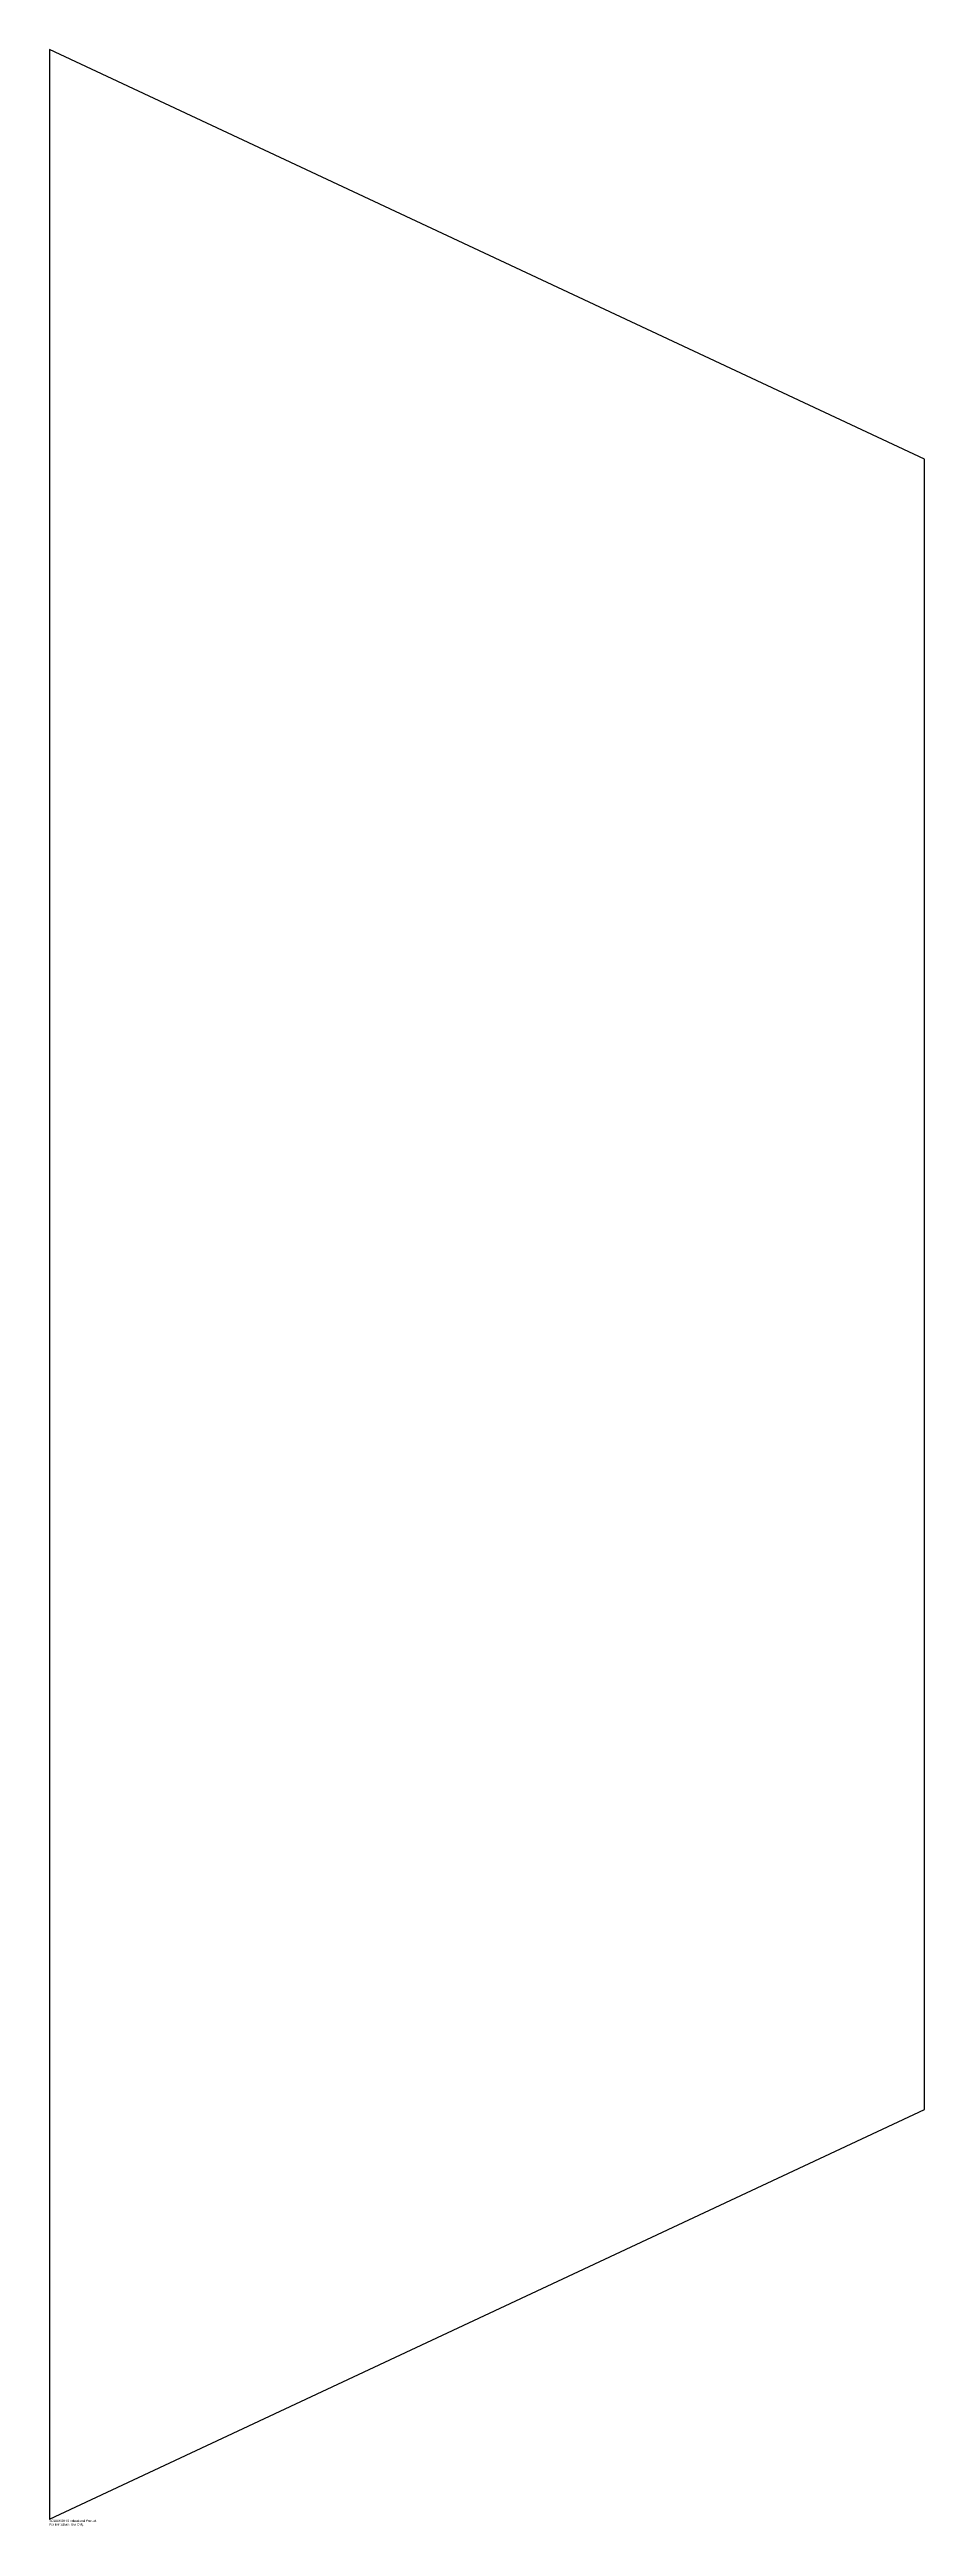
# Model space of a CAD drawing. Header units: millimetres. Extents: x 0 to 1709, y -15 to 4822.
import ezdxf

# ---------------------------------------------------------------- set-up
doc = ezdxf.new("R2010")
doc.units = ezdxf.units.MM
doc.layers.add('CORTE', color=7, linetype='Continuous')
doc.layers.add('INFORMACION_NO_CORTE', color=8, linetype='Continuous')
doc.styles.add('SLDTEXTSTYLE0', font='TXT', dxfattribs={"width": 0.7})

msp = doc.modelspace()

# ---------------------------------------------------------------- linework, layer by layer
at = {"layer": 'CORTE', "color": 7, "linetype": 'Continuous', "lineweight": 25}
for p, q in [((0, 4822.4), (0, 0)), ((1708.8, 4022.4), (0, 4822.4)), ((1708.8, 800), (1708.8, 4022.4)), ((0, 0), (1708.8, 800))]:
    msp.add_line(p, q, dxfattribs=at)

# ---------------------------------------------------------------- texts
at = {"layer": 'INFORMACION_NO_CORTE', "color": 7, "linetype": 'Continuous', "char_height": 4.834, "attachment_point": 1, "style": 'SLDTEXTSTYLE0'}
for s, insert in [('SOLIDWORKS Educational Product.', (0, -1)), ('For Instructional Use Only.', (0, -8.3))]:
    msp.add_mtext(s, dxfattribs=dict(at, insert=insert))

doc.saveas('drawing.dxf')
